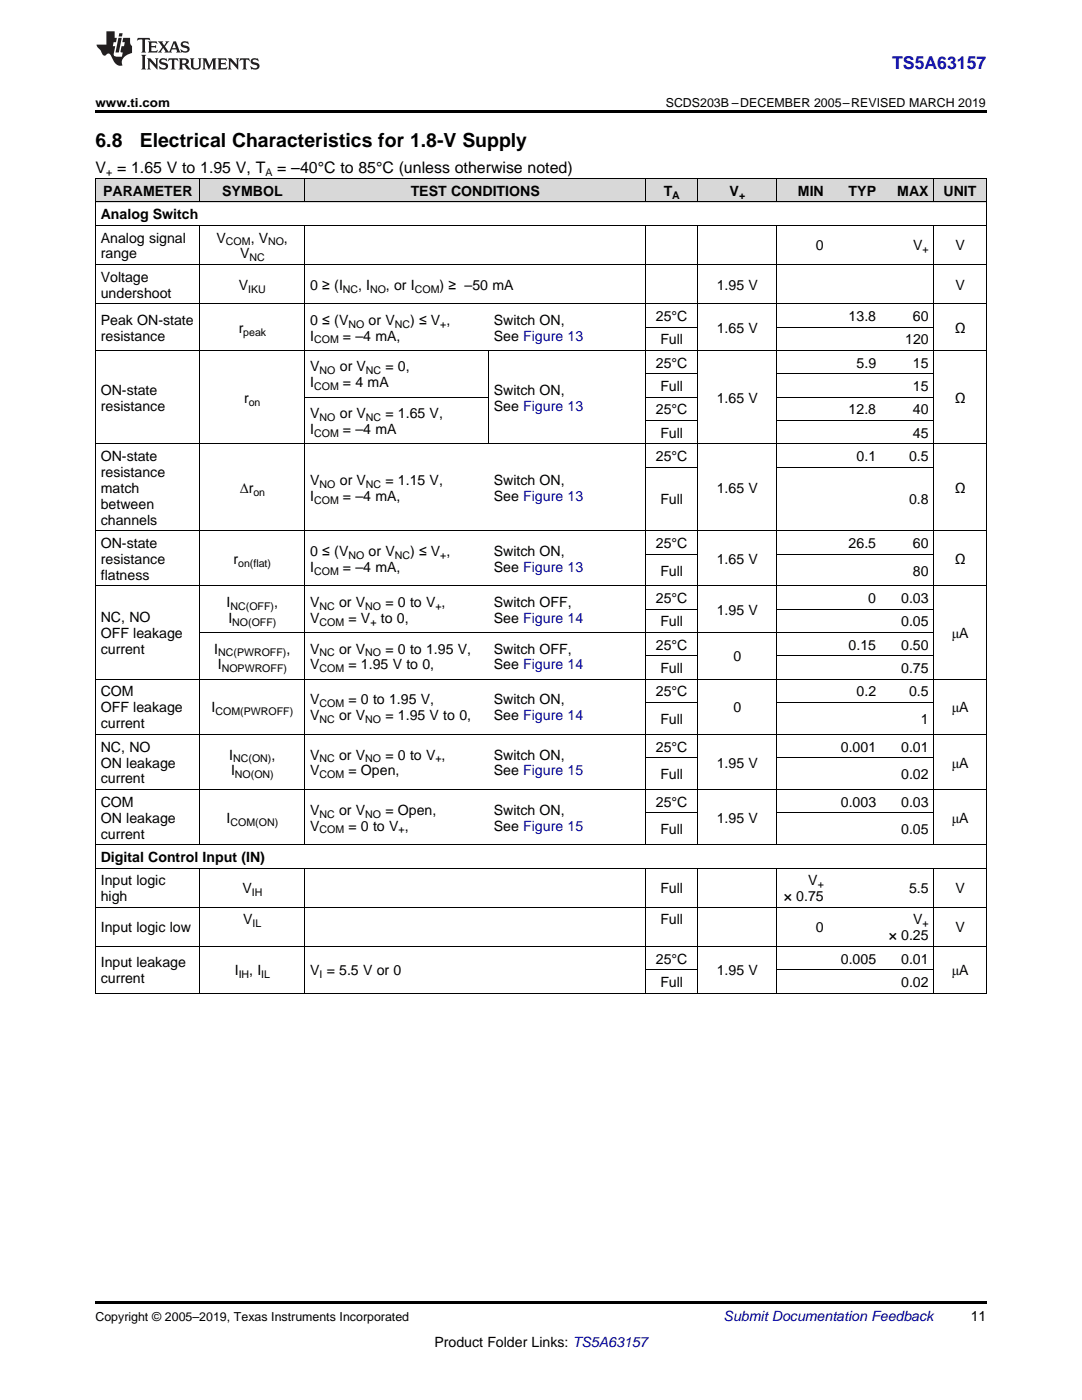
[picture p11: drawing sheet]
<svg xmlns="http://www.w3.org/2000/svg" width="216mm" height="279mm" viewBox="0 0 216 279" stroke-linecap="round" stroke-linejoin="round" font-family="sans-serif">
<defs><g id="words">
<g font-size="3.9">
<text x="19" y="29.3">6.8</text>
<text x="27.9" y="29.3">Electrical Characteristics for 1.8-V Supply</text>
</g>
<text font-size="3.5" fill="#00f" x="178" y="13.8">TS5A63157</text>
<g font-size="3.2">
<text x="19" y="34.4">V = 1.65 V to 1.95 V, T</text>
<text x="55.3" y="34.4">= –40°C to 85°C (unless otherwise noted)</text>
</g>
<g font-size="2.8">
<text x="20.6" y="39.1">PARAMETER</text>
<text x="44.3" y="39.1">SYMBOL</text>
<text x="82" y="39.1">TEST CONDITIONS</text>
<text x="132.4" y="39.1">T</text>
<text x="145.6" y="39.1">V</text>
<text x="159.2" y="39.1">MIN</text>
<text x="169.3" y="39.1">TYP</text>
<text x="179" y="39.1">MAX</text>
<text x="188.3" y="39.1">UNIT</text>
<text x="20.1" y="43.7">Analog Switch</text>
<text x="20.1" y="48.4">Analog signal</text>
<text x="20.1" y="51.6">range</text>
<text x="43.2" y="48.4">V</text>
<text x="47.9" y="51.6">V</text>
<text x="50" y="48.4">, V</text>
<text x="56.7" y="48.4">,</text>
<text x="162.8" y="50">0</text>
<text x="182.2" y="50">V</text>
<text x="190.6" y="50">V</text>
<text x="20.1" y="56.2">Voltage</text>
<text x="20.1" y="59.4">undershoot</text>
<text x="47.7" y="57.8">V</text>
<text x="61.9" y="57.8">0 ≥ (I</text>
<text x="71.5" y="57.8">, I</text>
<text x="77" y="57.8">, or I</text>
<text x="87.7" y="57.8">) ≥ –50 mA</text>
<text x="143" y="57.8">1.95 V</text>
<text x="190.6" y="57.8">V</text>
<text x="20.1" y="64.8">Peak ON-state</text>
<text x="61.9" y="64.8">0 ≤ (V</text>
<text x="73.6" y="64.8">or V</text>
<text x="81.8" y="64.8">) ≤ V ,</text>
<text x="98.5" y="64.8">Switch ON,</text>
<text x="130.9" y="64.1">25°C</text>
<text x="169.3" y="64.1">13.8</text>
<text x="182.2" y="64.1">60</text>
<text x="20.1" y="68">resistance</text>
<text x="47.6" y="66.4">r</text>
<text x="61.9" y="68">I</text>
<text x="68.4" y="68">= –4 mA,</text>
<text x="98.5" y="68">See Figure 13</text>
<text x="131.8" y="68.7">Full</text>
<text x="143" y="66.4">1.65 V</text>
<text x="180.6" y="68.7">120</text>
<text x="190.5" y="66.4">Ω</text>
<text x="61.9" y="74.1">V</text>
<text x="61.9" y="77.3">I</text>
<text x="67.8" y="74.1">or V</text>
<text x="68.4" y="77.3">= 4 mA</text>
<text x="76.9" y="74.1">= 0,</text>
<text x="130.9" y="73.4">25°C</text>
<text x="170.9" y="73.4">5.9</text>
<text x="182.2" y="73.4">15</text>
<text x="20.1" y="78.8">ON-state</text>
<text x="20.1" y="82">resistance</text>
<text x="48.7" y="80.4">r</text>
<text x="61.9" y="83.4">V</text>
<text x="67.8" y="83.4">or V</text>
<text x="76.9" y="83.4">= 1.65 V,</text>
<text x="98.5" y="78.8">Switch ON,</text>
<text x="98.5" y="82">See Figure 13</text>
<text x="130.9" y="82.7">25°C</text>
<text x="131.8" y="78">Full</text>
<text x="143" y="80.4">1.65 V</text>
<text x="169.3" y="82.7">12.8</text>
<text x="182.2" y="78">15</text>
<text x="182.2" y="82.7">40</text>
<text x="190.5" y="80.4">Ω</text>
<text x="61.9" y="86.6">I</text>
<text x="68.4" y="86.6">= –4 mA</text>
<text x="131.8" y="87.3">Full</text>
<text x="182.2" y="87.3">45</text>
<text x="20.1" y="92">ON-state</text>
<text x="20.1" y="95.2">resistance</text>
<text x="130.9" y="92">25°C</text>
<text x="170.9" y="92">0.1</text>
<text x="181.4" y="92">0.5</text>
<text x="20.1" y="98.4">match</text>
<text x="20.1" y="101.5">between</text>
<text x="47.8" y="98.4">Δr</text>
<text x="61.9" y="96.8">V</text>
<text x="61.9" y="99.9">I</text>
<text x="67.8" y="96.8">or V</text>
<text x="68.4" y="99.9">= –4 mA,</text>
<text x="76.9" y="96.8">= 1.15 V,</text>
<text x="98.5" y="96.8">Switch ON,</text>
<text x="98.5" y="99.9">See Figure 13</text>
<text x="131.8" y="100.7">Full</text>
<text x="143" y="98.4">1.65 V</text>
<text x="181.4" y="100.7">0.8</text>
<text x="190.5" y="98.4">Ω</text>
<text x="20.1" y="104.7">channels</text>
<text x="20.1" y="109.4">ON-state</text>
<text x="20.1" y="112.5">resistance</text>
<text x="46.6" y="112.5">r</text>
<text x="61.9" y="110.9">0 ≤ (V</text>
<text x="73.6" y="110.9">or V</text>
<text x="81.8" y="110.9">) ≤ V ,</text>
<text x="98.5" y="110.9">Switch ON,</text>
<text x="130.9" y="109.4">25°C</text>
<text x="143" y="112.5">1.65 V</text>
<text x="169.3" y="109.4">26.5</text>
<text x="182.2" y="109.4">60</text>
<text x="190.5" y="112.5">Ω</text>
<text x="20.1" y="115.7">flatness</text>
<text x="61.9" y="114.1">I</text>
<text x="68.4" y="114.1">= –4 mA,</text>
<text x="98.5" y="114.1">See Figure 13</text>
<text x="131.8" y="114.9">Full</text>
<text x="182.2" y="114.9">80</text>
<text x="20.1" y="124.2">NC, NO</text>
<text x="45.2" y="121.1">I</text>
<text x="45.6" y="124.3">I</text>
<text x="54.7" y="121.1">,</text>
<text x="61.9" y="121.1">V</text>
<text x="61.9" y="124.3">V</text>
<text x="67.7" y="121.1">or V</text>
<text x="69.5" y="124.3">= V</text>
<text x="76" y="124.3">to 0,</text>
<text x="76.9" y="121.1">= 0 to V ,</text>
<text x="98.5" y="121.1">Switch OFF,</text>
<text x="98.5" y="124.3">See Figure 14</text>
<text x="130.9" y="120.4">25°C</text>
<text x="131.8" y="125">Full</text>
<text x="143" y="122.7">1.95 V</text>
<text x="173.2" y="120.4">0</text>
<text x="179.8" y="120.4">0.03</text>
<text x="179.8" y="125">0.05</text>
<text x="20.1" y="127.4">OFF leakage</text>
<text x="20.1" y="130.5">current</text>
<text x="42.8" y="130.4">I</text>
<text x="57.2" y="130.4">,</text>
<text x="61.9" y="130.4">V</text>
<text x="67.7" y="130.4">or V</text>
<text x="76.9" y="130.4">= 0 to 1.95 V,</text>
<text x="98.5" y="130.4">Switch OFF,</text>
<text x="130.9" y="129.7">25°C</text>
<text x="169.3" y="129.7">0.15</text>
<text x="179.8" y="129.7">0.50</text>
<text x="189.9" y="127.4">μA</text>
<text x="43.5" y="133.6">I</text>
<text x="61.9" y="133.6">V</text>
<text x="69.5" y="133.6">= 1.95 V to 0,</text>
<text x="98.5" y="133.6">See Figure 14</text>
<text x="131.8" y="134.3">Full</text>
<text x="146.4" y="132">0</text>
<text x="179.8" y="134.3">0.75</text>
<text x="20.1" y="139">COM</text>
<text x="20.1" y="142.2">OFF leakage</text>
<text x="42.2" y="142.2">I</text>
<text x="61.9" y="140.6">V</text>
<text x="61.9" y="143.8">V</text>
<text x="67.7" y="143.8">or V</text>
<text x="69.5" y="140.6">= 0 to 1.95 V,</text>
<text x="76.9" y="143.8">= 1.95 V to 0,</text>
<text x="98.5" y="140.6">Switch ON,</text>
<text x="98.5" y="143.8">See Figure 14</text>
<text x="130.9" y="139">25°C</text>
<text x="146.4" y="142.2">0</text>
<text x="170.9" y="139">0.2</text>
<text x="181.4" y="139">0.5</text>
<text x="189.9" y="142.2">μA</text>
<text x="20.1" y="145.3">current</text>
<text x="131.8" y="144.5">Full</text>
<text x="183.7" y="144.5">1</text>
<text x="20.1" y="150">NC, NO</text>
<text x="20.1" y="153.2">ON leakage</text>
<text x="45.8" y="151.6">I</text>
<text x="46.1" y="154.8">I</text>
<text x="54.2" y="151.6">,</text>
<text x="61.9" y="151.6">V</text>
<text x="61.9" y="154.8">V</text>
<text x="67.7" y="151.6">or V</text>
<text x="69.5" y="154.8">= Open,</text>
<text x="76.9" y="151.6">= 0 to V ,</text>
<text x="98.5" y="151.6">Switch ON,</text>
<text x="98.5" y="154.8">See Figure 15</text>
<text x="130.9" y="150">25°C</text>
<text x="131.8" y="155.5">Full</text>
<text x="143" y="153.2">1.95 V</text>
<text x="167.8" y="150">0.001</text>
<text x="179.8" y="150">0.01</text>
<text x="179.8" y="155.5">0.02</text>
<text x="189.9" y="153.2">μA</text>
<text x="20.1" y="156.4">current</text>
<text x="20.1" y="161">COM</text>
<text x="130.9" y="161">25°C</text>
<text x="167.8" y="161">0.003</text>
<text x="179.8" y="161">0.03</text>
<text x="20.1" y="164.2">ON leakage</text>
<text x="20.1" y="167.4">current</text>
<text x="45.2" y="164.2">I</text>
<text x="61.9" y="162.6">V</text>
<text x="61.9" y="165.8">V</text>
<text x="67.7" y="162.6">or V</text>
<text x="69.5" y="165.8">= 0 to V ,</text>
<text x="76.9" y="162.6">= Open,</text>
<text x="98.5" y="162.6">Switch ON,</text>
<text x="98.5" y="165.8">See Figure 15</text>
<text x="131.8" y="166.5">Full</text>
<text x="143" y="164.2">1.95 V</text>
<text x="179.8" y="166.5">0.05</text>
<text x="189.9" y="164.2">μA</text>
<text x="20.1" y="172">Digital Control Input (IN)</text>
<text x="20.1" y="176.7">Input logic</text>
<text x="20.1" y="179.8">high</text>
<text x="48.4" y="178.3">V</text>
<text x="131.8" y="178.3">Full</text>
<text x="156.4" y="179.8">× 0.75</text>
<text x="161.3" y="176.7">V</text>
<text x="181.4" y="178.3">5.5</text>
<text x="190.6" y="178.3">V</text>
<text x="48.5" y="184.5">V</text>
<text x="131.8" y="184.5">Full</text>
<text x="182.2" y="184.5">V</text>
<text x="20.1" y="186.1">Input logic low</text>
<text x="162.8" y="186.1">0</text>
<text x="177.3" y="187.7">× 0.25</text>
<text x="190.6" y="186.1">V</text>
<text x="20.1" y="193.1">Input leakage</text>
<text x="20.1" y="196.3">current</text>
<text x="46.8" y="194.7">I</text>
<text x="49.7" y="194.7">, I</text>
<text x="61.9" y="194.7">V = 5.5 V or 0</text>
<text x="130.9" y="192.3">25°C</text>
<text x="131.8" y="197">Full</text>
<text x="143" y="194.7">1.95 V</text>
<text x="167.8" y="192.3">0.005</text>
<text x="179.8" y="192.3">0.01</text>
<text x="179.8" y="197">0.02</text>
<text x="189.9" y="194.7">μA</text>
<text x="193.7" y="263.6">11</text>
<text x="86.7" y="268.9">Product Folder Links: TS5A63157</text>
</g>
<text font-size="2.8" fill="#0000c8" x="144.4" y="263.6">Submit Documentation Feedback</text>
<g font-size="2.5">
<text x="19" y="21.4">www.ti.com</text>
<text x="132.9" y="21.4">SCDS203B –DECEMBER 2005–REVISED MARCH 2019</text>
<text x="19" y="263.6">Copyright © 2005–2019, Texas Instruments Incorporated</text>
</g>
<g font-size="2.1">
<text x="21.2" y="35.1">+</text>
<text x="53" y="35.1">A</text>
<text x="134.1" y="39.7">A</text>
<text x="147.5" y="39.7">+</text>
<text x="45.1" y="49">COM</text>
<text x="49.8" y="52.1">NC</text>
<text x="53.5" y="49">NO</text>
<text x="184.1" y="50.6">+</text>
<text x="49.5" y="58.4">IKU</text>
<text x="68.4" y="58.4">NC</text>
<text x="73.8" y="58.4">NO</text>
<text x="82.8" y="58.4">COM</text>
<text x="69.5" y="65.4">NO</text>
<text x="78.8" y="65.4">NC</text>
<text x="87.8" y="65.4">+</text>
<text x="48.5" y="67">peak</text>
<text x="62.7" y="68.5">COM</text>
<text x="62.7" y="77.9">COM</text>
<text x="63.8" y="74.7">NO</text>
<text x="73" y="74.7">NC</text>
<text x="49.6" y="80.9">on</text>
<text x="63.8" y="84">NO</text>
<text x="73" y="84">NC</text>
<text x="62.7" y="87.2">COM</text>
<text x="50.6" y="98.9">on</text>
<text x="62.7" y="100.5">COM</text>
<text x="63.8" y="97.3">NO</text>
<text x="73" y="97.3">NC</text>
<text x="47.5" y="113.1">on(flat)</text>
<text x="69.5" y="111.5">NO</text>
<text x="78.8" y="111.5">NC</text>
<text x="87.8" y="111.5">+</text>
<text x="62.7" y="114.7">COM</text>
<text x="46" y="121.7">NC(OFF)</text>
<text x="46.4" y="124.8">NO(OFF)</text>
<text x="63.8" y="121.7">NC</text>
<text x="63.8" y="124.8">COM</text>
<text x="72.9" y="121.7">NO</text>
<text x="73.9" y="124.8">+</text>
<text x="86.9" y="121.7">+</text>
<text x="43.5" y="131">NC(PWROFF)</text>
<text x="63.8" y="131">NC</text>
<text x="72.9" y="131">NO</text>
<text x="44.2" y="134.2">NOPWROFF)</text>
<text x="63.8" y="134.2">COM</text>
<text x="43" y="142.7">COM(PWROFF)</text>
<text x="63.8" y="141.1">COM</text>
<text x="63.8" y="144.3">NC</text>
<text x="72.9" y="144.3">NO</text>
<text x="46.5" y="152.2">NC(ON)</text>
<text x="46.9" y="155.3">NO(ON)</text>
<text x="63.8" y="152.2">NC</text>
<text x="63.8" y="155.3">COM</text>
<text x="72.9" y="152.2">NO</text>
<text x="86.9" y="152.2">+</text>
<text x="46" y="164.7">COM(ON)</text>
<text x="63.8" y="163.2">NC</text>
<text x="63.8" y="166.3">COM</text>
<text x="72.9" y="163.2">NO</text>
<text x="79.5" y="166.3">+</text>
<text x="50.2" y="178.8">IH</text>
<text x="163.2" y="177.2">+</text>
<text x="50.4" y="185.1">IL</text>
<text x="184.1" y="185.1">+</text>
<text x="47.6" y="195.2">IH</text>
<text x="52.1" y="195.2">IL</text>
<text x="63.8" y="195.2">I</text>
</g>
</g></defs>
<g fill="#d8d8d8">
<path d="M19 35.7h20.9v4.7h-20.9z"/>
<path d="M39.9 35.7h21v4.7h-21z"/>
<path d="M60.9 35.7h36.6v4.7h-36.6z"/>
<path d="M97.5 35.7h31.3v4.7h-31.3z"/>
<path d="M128.8 35.7h10.5v4.7h-10.5z"/>
<path d="M139.3 35.7h15.7v4.7h-15.7z"/>
<path d="M155 35.7h10.5v4.7h-10.5z"/>
<path d="M165.5 35.7h10.4v4.7h-10.4z"/>
<path d="M175.9 35.7h10.5v4.7h-10.5z"/>
<path d="M186.4 35.7h10.4v4.7h-10.4z"/>
</g>
<path d="M19 22h177.8v.5h-177.8zM19 259.7h177.8v.5h-177.8z" fill="#000"/>
<g fill="none" stroke="#000" stroke-width=".2">
<path d="M19 35.6h177.8M19.1 35.7v162.6M39.9 35.7v4.7M60.8 35.7v4.7M128.8 35.7v4.7M139.3 35.7v4.7M155 35.7v4.7M186.3 35.7v4.7M196.8 35.7v162.6M19 52.8h177.8M19 45h177.8M19 40.3h177.8"/>
<path d="M39.9 45v123.6M60.8 45v123.6M128.8 45v123.6M139.3 45v123.6M155 45v123.6M186.3 45v123.6M19 69.9h177.8M19 60.6h177.8M60.9 79.3h36.5M97.4 70v18.6M128.8 79.3h10.5M128.8 74.6h10.5"/>
<path d="M128.8 65.3h10.5M155 79.3h31.4M155 74.6h31.4M155 65.3h31.4M19 88.6h177.8M128.8 93.2h10.5M128.8 83.9h10.5M155 93.2h31.4M155 83.9h31.4M19 116.9h177.8M19 105.9h177.8M128.8 110.6h10.5"/>
<path d="M155 110.6h31.4M19 135.6h177.8M39.9 126.2h146.5M128.8 130.9h10.5M128.8 121.6h10.5M155 130.9h31.4M155 121.6h31.4M19 157.6h177.8M19 146.6h177.8M128.8 151.2h10.5M128.8 140.2h10.5M155 151.2h31.4"/>
<path d="M155 140.2h31.4M19 173.2h177.8M19 168.6h177.8M39.9 173.2v25.1M60.8 173.2v25.1M128.8 173.2v25.1M128.8 162.2h10.5M139.3 173.2v25.1M155 173.2v25.1M155 162.2h31.4M186.3 173.2v25.1M19 198.2h177.8"/>
<path d="M19 188.9h177.8M19 181.1h177.8M128.8 193.6h10.5M155 193.6h31.4"/>
</g>
<g fill="#231f20">
<path d="M27.5 7.6l-.1 .5 .4-.2h.6v.1v2.1l-.2 .4h1l-.3-.4v-2.1l.1-.1h.5l.5 .2-.2-.5zM29.5 8.3l.2 .3v1.5l-.2 .4h1.8l.2-.6a1.04 1.04 0 0 1-1.3 .2v-.7h.6l.3 .2v-.6l-.3 .2h-.6v-.6l.8-.1 .4 .3-.2-.5zM31.5 8.3l.9 1.1-.9 1.1h.8l-.2-.2 .5-.7 .4 .7-.2 .2h1.5l-.1-.2 .1-.4h.9l.1 .4-.2 .2h1l-.3-.3-.7-1.9h-.5l-.9 2-.8-1 .9-1h-.8l.1 .3-.3 .5-.4-.6 .2-.2zM34.7 8.6l.4 1h-.7zM36.3 8.4a.63 .63 0 0 0-.2 .7 .63 .63 0 0 0 .6 .4l.6 .2 .1 .2a.75 .75 0 0 1-.7 .4 .75 .75 0 0 1-.6-.5l.1 .7 .1-.1a1.11 1.11 0 0 0 1.5-.6 1.13 1.13 0 0 0-1.2-.8l-.1-.4a1.04 1.04 0 0 1 1.2 .2l-.2-.5-.1 .1-.5-.2zM28.2 10.9l.2 .4v2.2l-.2 .4h1l-.3-.4v-2.2l.3-.4zM29.3 11.6l.3 .4v1.5l-.3 .4h.8l-.2-.4v-1.3l1.5 1.7v-1.9l.2-.4h-.7l.2 .4v.9l-1.1-1.3zM32 11.8a.62 .62 0 0 0-.2 .7 .62 .62 0 0 0 .6 .4l.6 .1 .1 .3a.76 .76 0 0 1-.7 .3 .76 .76 0 0 1-.6-.4l.1 .7 .1-.1a1.11 1.11 0 0 0 1.5-.6 1.13 1.13 0 0 0-1.2-.8l-.1-.4a1.04 1.04 0 0 1 1.2 .2l-.2-.6-.1 .1-.5-.1zM33.7 11.6l-.2 .6a.61 .61 0 0 1 .8-.3v1.6l-.2 .4h.9l-.2-.4v-1.6a.63 .63 0 0 1 .8 .3l-.2-.6zM35.6 11.6l.3 .4v1.5l-.3 .4h1l-.2-.2v-.8l.5 .2a.76 .76 0 0 0 1.2 .7l-1-1a.58 .58 0 0 0 .6-.5 .58 .58 0 0 0-.5-.6zM36.4 11.9h.1a.45 .45 0 0 1 .5 .1 .45 .45 0 0 1 .1 .5l-.7 .2zM37.9 11.6l.2 .2a2.17 2.17 0 0 0 .3 1.9 .99 .99 0 0 0 1.6-.6v-1.1l.2-.4h-.7l.2 .2a1.92 1.92 0 0 1-.2 1.8 .6 .6 0 0 1-.9-.5v-1.1l.2-.4zM40.4 11.6l.2 .4v1.5l-.2 .4h.7l-.2-.4v-1.4l.8 1.8 .8-1.8v1.4l-.2 .4h.9l-.2-.4v-1.5l.2-.4h-.8l-.6 1.5-.6-1.5zM43.4 11.6l.2 .4v1.5l-.2 .4h1.8l.2-.6a1.04 1.04 0 0 1-1.3 .1v-.6h.5l.4 .2v-.6l-.4 .2h-.5v-.7h.8l.3 .3-.1-.6zM45.5 11.6l.2 .4v1.5l-.2 .4h.7l-.2-.4v-1.3l1.5 1.7v-1.9l.2-.4h-.7l.2 .4v.9l-1.1-1.3zM47.9 11.6l-.1 .6a.61 .61 0 0 1 .8-.3v1.6l-.3 .4h1l-.3-.4 .1-1.6a.63 .63 0 0 1 .7 .3l-.1-.6zM50.2 11.8a.62 .62 0 0 0-.2 .7 .62 .62 0 0 0 .6 .4l.6 .1 .2 .3a.76 .76 0 0 1-.8 .3 .76 .76 0 0 1-.6-.4l.1 .7 .2-.1a1.11 1.11 0 0 0 1.5-.6 1.13 1.13 0 0 0-1.3-.8l-.1-.4a1.04 1.04 0 0 1 1.2 .2l-.1-.6-.2 .1-.5-.1z"/>
<path d="M21.2 6.3v2.6h-1.9l.1 .4 .7 .9a.91 .91 0 0 0 1 .8 .56 .56 0 0 1 .5-.3 .56 .56 0 0 1 .5 .3l.4 .8a1.53 1.53 0 0 0 1.9 1.2 1.54 1.54 0 0 1 1-2.1l.9-.3v-1.4a1.52 1.52 0 0 1-.3-1.6h-1.4l-.2 .8h.5l-.2 .8h-.4l-.2 1v.2l.4 .1-.2 .8a1.93 1.93 0 0 1-1.6-.3l.3-1.8h-.5l.2-.8h.4l.2-.8h-.4v-1.3zM23.6 7.6l-.6 2.9h.7l.6-2.9zM23.8 6.6l-.1 .7h.6l.2-.7z"/>
</g>
<use href="#words"/>
</svg>
